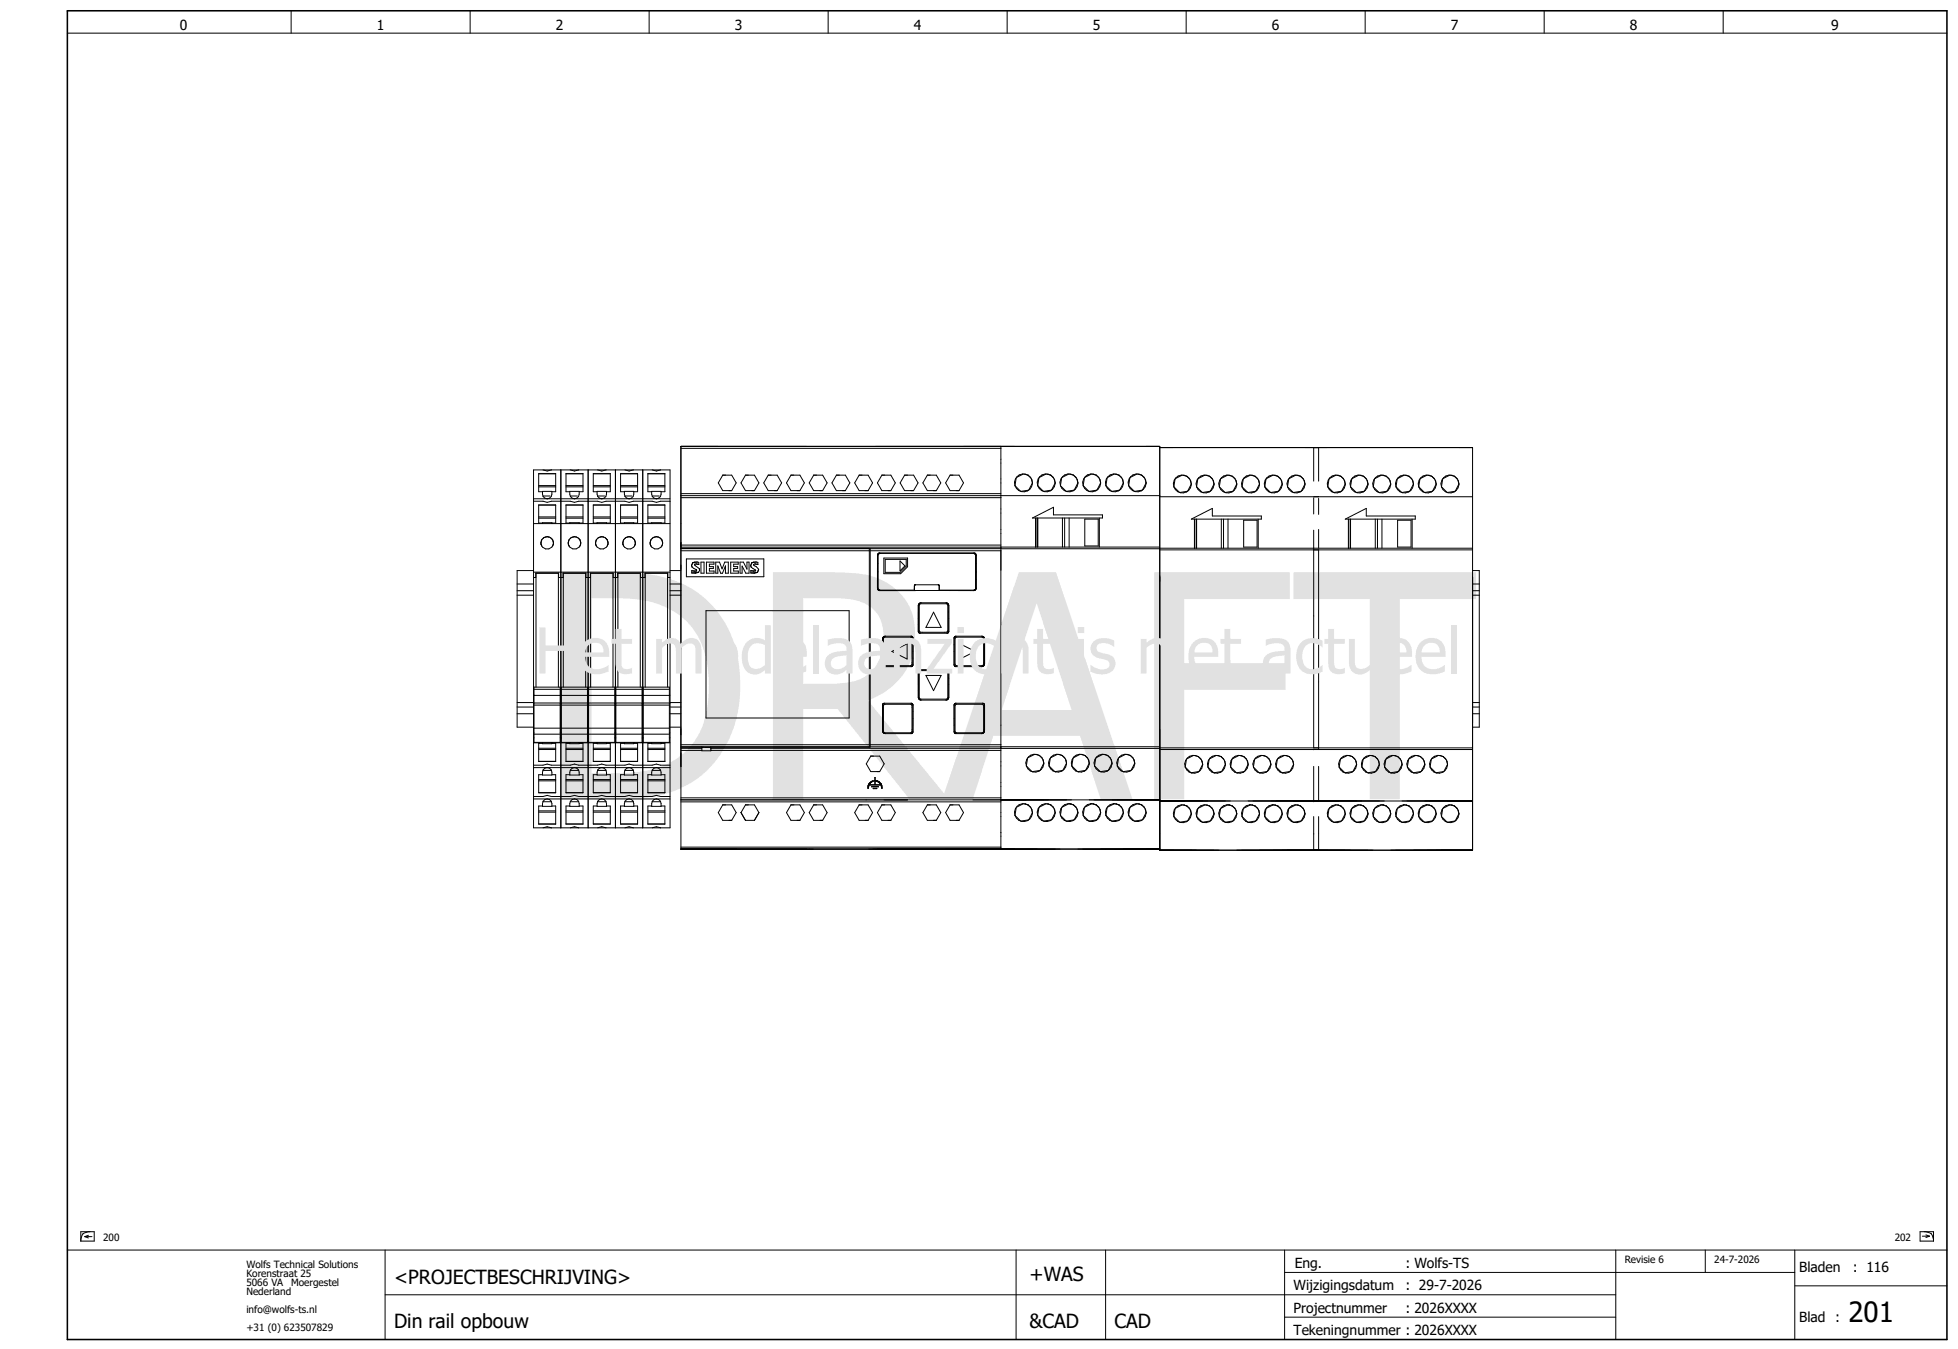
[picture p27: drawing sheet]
<svg xmlns="http://www.w3.org/2000/svg" width="438mm" height="302mm" viewBox="0 0 438 302" stroke-linecap="round" stroke-linejoin="round" font-family="sans-serif">
<defs><g id="words">
<text font-size="69.7" fill="#e1e1e1" x="120.3" y="178.6">DRAFT</text>
<text font-size="14.2" fill="#e1e1e1" x="119.5" y="150.6">Het modelaanzicht is niet actueel</text>
<text font-size="6.2" x="413.1" y="295.4">201</text>
<g font-size="4.3">
<text x="88.1" y="286.9">&lt;PROJECTBESCHRIJVING&gt;</text>
<text x="230.1" y="286.4">+WAS</text>
<text x="88.1" y="296.9">Din rail opbouw</text>
<text x="230.1" y="296.9">&amp;CAD</text>
<text x="249.1" y="296.9">CAD</text>
</g>
<g font-size="3.1">
<text x="40.2" y="6.8">0</text>
<text x="84.2" y="6.8">1</text>
<text x="124.2" y="6.8">2</text>
<text x="164.2" y="6.8">3</text>
<text x="204.2" y="6.8">4</text>
<text x="244.2" y="6.8">5</text>
<text x="284.2" y="6.8">6</text>
<text x="324.2" y="6.8">7</text>
<text x="364.2" y="6.8">8</text>
<text x="409.2" y="6.8">9</text>
<text x="289.3" y="283.4">Eng.</text>
<text x="314.1" y="283.4">: Wolfs-TS</text>
<text x="402.1" y="284.4">Bladen</text>
<text x="414.1" y="284.4">: 116</text>
<text x="289.1" y="288.4">Wijzigingsdatum</text>
<text x="289.1" y="293.4">Projectnummer</text>
<text x="314.1" y="288.4">: 29-7-2026</text>
<text x="314.1" y="293.4">: 2026XXXX</text>
<text x="289.1" y="298.4">Tekeningnummer : 2026XXXX</text>
<text x="402.1" y="295.4">Blad :</text>
</g>
<g font-size="2.2">
<text x="23.1" y="277.4">200</text>
<text x="423.4" y="277.4">202</text>
<text x="55.1" y="283.4">Wolfs Technical Solutions</text>
<text x="55.1" y="285.4">Korenstraat 25</text>
<text x="55.1" y="287.4">5066 VA</text>
<text x="65.1" y="287.4">Moergestel</text>
<text x="363.1" y="282.4">Revisie 6</text>
<text x="383.1" y="282.4">24-7-2026</text>
<text x="55.1" y="289.4">Nederland</text>
<text x="55.1" y="293.4">info@wolfs-ts.nl</text>
<text x="55.1" y="297.4">+31 (0) 623507829</text>
</g>
</g></defs>
<g fill="none" stroke="#000" stroke-width=".22">
<path d="M15.1 7.4h420M65.1 2.4v5M105.1 2.4v5M145.1 2.4v5M185.1 2.4v5M225.1 2.4v5M265.1 2.4v5M305.1 2.4v5M345.1 2.4v5M385.1 2.4v5M223.7 99.8v90M119.2 105h30.5v80h-30.5z"/>
<path d="M119.2 112h2.1l1 .3 .9-.3h4.2l1 .3 .9-.3h4.2l1 .3 .9-.3h4.2l1 .3 .9-.3h4.2l1 .3 .9-.3h2.1M119.2 111.5h30.5M119.2 117h30.5M120.4 105.9h3.8M120.4 108.5h3.8M120.4 108.8h3.8M120.4 112.9h3.8M120.4 115.5h3.8M120.4 115.8h3.8M121.2 109.9h-.8v-4h3.8v4h-.9M121.2 116.9h-.8v-4h3.8v4h-.9M121.2 109.8h2.1a1.16 1.16 0 0 1-1 1.7 1.16 1.16 0 0 1-1.1-1.7z"/>
<path d="M121.2 117v-.2h2.1v.2M121.3 105l1 .3 .9-.3M121.3 110.9h1.6M122.3 120l.7 .1M122.3 120h.4M122.3 120l-.7 .1M125.3 105v80M126.5 105.9h3.8M126.5 108.5h3.8M126.5 108.8h3.8M126.5 112.9h3.8M126.5 115.5h3.8"/>
<path d="M126.5 115.8h3.8M127.3 109.9h-.8v-4h3.8v4h-.9M127.3 116.9h-.8v-4h3.8v4h-.9M127.3 109.8h2.1a1.16 1.16 0 0 1-1 1.7 1.16 1.16 0 0 1-1.1-1.7zM127.3 117v-.2h2.1v.2M127.4 105l1 .3 .9-.3M127.4 110.9h1.6M128.4 120l.7 .1M128.4 120h.4M128.4 120l-.7 .1M131.4 105v80M132.6 105.9h3.8"/>
<path d="M132.6 108.5h3.8M132.6 108.8h3.8M132.6 112.9h3.8M132.6 115.5h3.8M132.6 115.8h3.8M133.4 109.9h-.8v-4h3.8v4h-.9M133.4 116.9h-.8v-4h3.8v4h-.9M133.4 109.8h2.1a1.16 1.16 0 0 1-1 1.7 1.16 1.16 0 0 1-1.1-1.7zM133.4 117v-.2h2.1v.2M133.5 105l1 .3 .9-.3M133.5 110.9h1.6M134.5 120l.7 .1"/>
<path d="M134.5 120h.4M134.5 120l-.7 .1M137.5 105v80M138.7 105.9h3.8M138.7 108.5h3.8M138.7 108.8h3.8M138.7 112.9h3.8M138.7 115.5h3.8M138.7 115.8h3.8M139.5 109.9h-.8v-4h3.8v4h-.9M139.5 116.9h-.8v-4h3.8v4h-.9M139.5 109.8h2.1a1.16 1.16 0 0 1-1 1.7 1.16 1.16 0 0 1-1.1-1.7z"/>
<path d="M139.5 117v-.2h2.1v.2M139.6 105l1 .3 .9-.3M139.6 110.9h1.6M140.6 120l.4 .1M140.6 120l-.7 .1M143.6 105v80M144.8 105.9h3.8M144.8 108.5h3.8M144.8 108.8h3.8M144.8 112.9h3.8M144.8 115.5h3.8M144.8 115.8h3.8"/>
<path d="M145.6 109.9h-.8v-4h3.8v4h-.9M145.6 116.9h-.8v-4h3.8v4h-.9M145.6 109.8h2.1a1.16 1.16 0 0 1-1 1.7 1.16 1.16 0 0 1-1.1-1.7zM145.6 117v-.2h2.1v.2M145.7 105l1 .3 .9-.3M145.7 110.9h1.6M146.7 120l.4 .1M146.7 120l-.7 .1M152.2 100.2h71.5M152.2 110.3h71.5M152.2 110.8h107M152.2 111.2h71.5"/>
<path d="M161.5 106.2h2l1 1.7-1 1.8h-2l-1-1.8zM166.6 106.2h2l1 1.7-1 1.8h-2l-1-1.8zM171.7 106.2h2l1 1.7-1 1.8h-2l-1-1.8zM176.7 106.2h2l1 1.7-1 1.8h-2l-1-1.8zM181.8 106.2h2l1 1.7-1 1.8h-2l-1-1.8zM186.9 106.2h2l1 1.7-1 1.8h-2l-1-1.8zM192 106.2h2l1 1.7-1 1.8h-2l-1-1.8zM197.1 106.2h2l1 1.7-1 1.8h-2l-1-1.8zM202.1 106.2h2l1 1.7-1 1.8h-2l-1-1.8zM207.2 106.2h2l1 1.7-1 1.8h-2l-1-1.8zM212.3 106.2h2l1 1.7-1 1.8h-2l-1-1.8zM227.1 106.8l-.3 1.8 1.2 1.2"/>
<path d="M228.7 106l-1.6 .7M228.8 106l.9 .2M229.7 106.2l.7 .7M229.7 106.2a2 2 0 0 0-2.9 1 2 2 0 0 0 1.6 2.7 2 2 0 0 0 2.3-2M229.7 106.2a2 2 0 0 1 1 1.7M229.8 109.6l-1.7 .2M230.5 107l.2 .9M230.7 115.8l4.7-2.4v1.7h11v.7zM230.7 107.9l-.8 1.6M231.4 115.8v6.5M231.5 115.8v6.5M231.9 115.8v6.5"/>
<path d="M232.2 106.8l-.3 1.8 1.2 1.2M233.7 106l-1.5 .7M233.9 106l.9 .2M234.8 106.2l.6 .7M234.8 106.2a2 2 0 0 0-2.9 1 2 2 0 0 0 1.5 2.7 2 2 0 0 0 2.4-2M234.8 106.2a2 2 0 0 1 1 1.7M234.9 109.6l-1.7 .2M235.5 107l.3 .9M235.8 107.9l-.8 1.6M237.2 106.8l-.2 1.8 1.2 1.2M237.4 115.8v6.5M237.9 115.8v6.5"/>
<path d="M238.8 106l-1.5 .7M238.9 115.8v6.5M239 106l.9 .2M239.9 106.2l.6 .7M239.9 106.2a2 2 0 0 0-2.9 1 2 2 0 0 0 1.5 2.7 2 2 0 0 0 2.4-2M239.9 106.2a2 2 0 0 1 1 1.7M240 109.6l-1.7 .2M240.6 107l.3 .9M240.9 107.9l-.8 1.6M242.3 106.8l-.3 1.8 1.3 1.2M242.4 116h3v6h-3zM243.9 106l-1.5 .7"/>
<path d="M244.1 106l.8 .2M244.9 106.2l.7 .7M244.9 106.2a2 2 0 0 0-2.8 1 2 2 0 0 0 1.5 2.7 2 2 0 0 0 2.3-2M244.9 106.2a2 2 0 0 1 1 1.7M245.1 109.6l-1.7 .2M245.7 115.8v6.5M245.7 107l.2 .9M245.9 107.9l-.8 1.6M247.4 106.8l-.3 1.8 1.3 1.2M249 106l-1.5 .7M249.1 106l.9 .2M250 106.2l.7 .7"/>
<path d="M250 106.2a2 2 0 0 0-2.9 1 2 2 0 0 0 1.6 2.7 2 2 0 0 0 2.3-2M250 106.2a2 2 0 0 1 1 1.7M250.2 109.6l-1.8 .2M250.8 107l.2 .9M251 107.9l-.8 1.6M252.5 106.8l-.3 1.8 1.2 1.2M254.1 106l-1.6 .7M254.2 106l.9 .2M255.1 106.2l.7 .7M255.1 106.2a2 2 0 0 0-2.9 1 2 2 0 0 0 1.6 2.7 2 2 0 0 0 2.3-2M255.1 106.2a2 2 0 0 1 1 1.7M255.2 109.6l-1.7 .2"/>
<path d="M255.9 107l.2 .9M256.1 107.9l-.8 1.6M259.2 100h69.9v90h-69.9v-90.2h-107v90h107M259.2 111h69.9M262.3 108.8l1.2 1.3M262.6 107.1l-.3 1.7M264.2 106.2l-1.6 .8M264.3 106.2l.9 .3M265.2 106.5l.7 .6M265.2 106.5a2 2 0 0 1 1 1.7M265.2 106.5a2 2 0 0 0-2.3 .1 2 2 0 0 0-.6 2.2M265.3 109.8l-1.7 .3"/>
<path d="M266 107.3l.2 .9M266.2 116l4.7-2.4v1.7h11v.7zM266.2 108.2a2 2 0 0 1-1.7 2 2 2 0 0 1-2.2-1.4M266.2 108.2l-.8 1.6M266.9 116v6.5M267 116v6.5M267.4 116v6.5M267.4 108.8l1.2 1.3M267.7 107.1l-.3 1.7M269.2 106.2l-1.5 .8M269.4 106.2l.9 .3M270.3 106.5l.6 .6"/>
<path d="M270.3 106.5a2 2 0 0 0-2.9 1 2 2 0 0 0 1.5 2.7 2 2 0 0 0 2.4-2M270.3 106.5a2 2 0 0 1 1 1.7M270.4 109.8l-1.7 .3M271 107.3l.3 .9M271.3 108.2l-.8 1.6M272.5 108.8l1.2 1.3M272.7 107.1l-.2 1.7M272.9 116v6.5M273.4 116v6.5M274.3 106.2l-1.5 .8M274.4 116v6.5M274.5 106.2l.9 .3"/>
<path d="M275.4 106.5l.6 .6M275.4 106.5a2 2 0 0 0-2.9 1 2 2 0 0 0 1.5 2.7 2 2 0 0 0 2.4-2M275.4 106.5a2 2 0 0 1 1 1.7M275.5 109.8l-1.7 .3M276.1 107.3l.3 .9M276.4 108.2l-.8 1.6M277.6 108.8l1.2 1.3M277.8 107.1l-.3 1.7M277.9 116.3h3v6h-3zM279.4 106.2l-1.5 .8M279.6 106.2l.8 .3M280.4 106.5l.7 .6"/>
<path d="M280.4 106.5a2 2 0 0 1 1 1.7M280.4 106.5a2 2 0 0 0-2.2 .1 2 2 0 0 0-.6 2.2M280.6 109.8l-1.7 .3M281.2 116v6.5M281.2 107.3l.2 .9M281.4 108.2a2 2 0 0 1-1.6 2 2 2 0 0 1-2.2-1.4M281.4 108.2l-.8 1.6M282.6 108.8l1.3 1.3M282.9 107.1l-.3 1.7M284.5 106.2l-1.5 .8M284.6 106.2l.9 .3M285.5 106.5l.7 .6"/>
<path d="M285.5 106.5a2 2 0 0 1 1 1.7M285.5 106.5a2 2 0 0 0-2.3 .1 2 2 0 0 0-.6 2.2M285.7 109.8l-1.8 .3M286.3 107.3l.2 .9M286.5 108.2a2 2 0 0 1-1.6 2 2 2 0 0 1-2.3-1.4M286.5 108.2l-.8 1.6M287.7 108.8l1.2 1.3M288 107.1l-.3 1.7M289.6 106.2l-1.6 .8M289.7 106.2l.9 .3M290.6 106.5l.7 .6M290.6 106.5a2 2 0 0 1 1 1.7"/>
<path d="M290.6 106.5a2 2 0 0 0-2.3 .1 2 2 0 0 0-.6 2.2M290.7 109.8l-1.7 .3M291.4 107.3l.2 .9M291.6 108.2a2 2 0 0 1-1.7 2 2 2 0 0 1-2.2-1.4M291.6 108.2l-.8 1.6M293.6 100v7.5M293.6 111.3v3.6M293.6 118.5v48.7M294.7 100v7.5M294.7 111h.1M294.7 111.4v3.6M294.7 118.3v4.2"/>
<path d="M296.7 108.8l1.2 1.3M297 107.1l-.3 1.7M298.6 106.2l-1.6 .8M298.7 106.2l.9 .3M299.6 106.5l.7 .6M299.6 106.5a2 2 0 0 1 1 1.7M299.6 106.5a2 2 0 0 0-2.3 .1 2 2 0 0 0-.6 2.2M299.7 109.8l-1.7 .3M300.4 107.3l.2 .9M300.6 116l4.7-2.4v1.7h11v.7zM300.6 108.2a2 2 0 0 1-1.7 2 2 2 0 0 1-2.2-1.4M300.6 108.2l-.8 1.6"/>
<path d="M301.3 116v6.5M301.4 116v6.5M301.8 116v6.5M301.8 108.8l1.2 1.3M302.1 107.1l-.3 1.7M303.6 106.2l-1.5 .8M303.8 106.2l.9 .3M304.7 106.5l.6 .6M304.7 106.5a2 2 0 0 1 1 1.7M304.7 106.5a2 2 0 0 0-2.3 .1 2 2 0 0 0-.6 2.2M304.8 109.8l-1.7 .3M305.4 107.3l.3 .9"/>
<path d="M305.7 108.2a2 2 0 0 1-1.7 2 2 2 0 0 1-2.2-1.4M305.7 108.2l-.8 1.6M306.9 108.8l1.2 1.3M307.1 107.1l-.2 1.7M307.3 116v6.5M307.8 116v6.5M308.7 106.2l-1.5 .8M308.8 116v6.5M308.9 106.2l.9 .3M309.8 106.5l.6 .6M309.8 106.5a2 2 0 0 1 1 1.7M309.8 106.5a2 2 0 0 0-2.3 .1 2 2 0 0 0-.6 2.2"/>
<path d="M309.9 109.8l-1.7 .3M310.5 107.3l.3 .9M310.8 108.2a2 2 0 0 1-1.7 2 2 2 0 0 1-2.2-1.4M310.8 108.2l-.8 1.6M312 108.8l1.2 1.3M312.2 107.1l-.3 1.7M312.3 116.3h3v6h-3zM313.8 106.2l-1.5 .8M314 106.2l.8 .3M314.8 106.5l.7 .6M314.8 106.5a2 2 0 0 1 1 1.7M314.8 106.5a2 2 0 0 0-2.2 .1 2 2 0 0 0-.6 2.2"/>
<path d="M315 109.8l-1.7 .3M315.6 116v6.5M315.6 107.3l.2 .9M315.8 108.2a2 2 0 0 1-1.6 2 2 2 0 0 1-2.2-1.4M315.8 108.2l-.8 1.6M317 108.8l1.3 1.3M317.3 107.1l-.3 1.7M318.9 106.2l-1.5 .8M319 106.2l.9 .3M319.9 106.5l.7 .6M319.9 106.5a2 2 0 0 1 1 1.7M319.9 106.5a2 2 0 0 0-2.3 .1 2 2 0 0 0-.6 2.2"/>
<path d="M320.1 109.8l-1.8 .3M320.7 107.3l.2 .9M320.9 108.2a2 2 0 0 1-1.6 2 2 2 0 0 1-2.3-1.4M320.9 108.2l-.8 1.6M322.1 108.8l1.2 1.3M322.4 107.1l-.3 1.7M324 106.2l-1.6 .8M324.1 106.2l.9 .3M325 106.5l.7 .6M325 106.5a2 2 0 0 1 1 1.7M325 106.5a2 2 0 0 0-2.3 .1 2 2 0 0 0-.6 2.2M325.1 109.8l-1.7 .3"/>
<path d="M325.8 107.3l.2 .9M326 108.2a2 2 0 0 1-1.7 2 2 2 0 0 1-2.2-1.4M326 108.2l-.8 1.6M115.6 130.5h3.6M115.6 132h3.6M115.6 133h3.6M119.2 127.5h-3.6v35h3.6M119.2 129.1h.5v-1h5.1v25.5M119.2 127.9h30.5M120.9 121.4v.3M120.9 121.7l.1 .3M121.1 120.7l-.2 .7"/>
<path d="M121.6 120.1l-.3 .3M121.6 120.1l-.5 .6M122.7 120h.1M123 120.1l.5 .6M123.5 120.7l.2 .7M123.7 121.4a1.4 1.4 0 0 1-1.1 1.3 1.4 1.4 0 0 1-1.6-.7M124.8 128.1h-5v25.5M124.8 129.1h1v-1h5.1v1h1M127 121.4v.3M127 121.7l.1 .3M127.2 120.7l-.2 .7M127.7 120.1l-.3 .3"/>
<path d="M127.7 120.1l-.5 .6M128.8 120h.1M129.1 120.1l.5 .6M129.6 120.7l.2 .7M129.8 121.4a1.4 1.4 0 0 1-1.1 1.3 1.4 1.4 0 0 1-1.6-.7M132 128.1h5v25.5M133.1 121.4v.3M133.1 121.7l.1 .3M133.3 120.7l-.2 .7M133.8 120.1l-.3 .3M133.8 120.1l-.5 .6M134.9 120h.1"/>
<path d="M135.2 120.1l.5 .6M135.7 120.7l.2 .7M135.9 121.4a1.4 1.4 0 0 1-1.1 1.3 1.4 1.4 0 0 1-1.6-.7M139.2 121.4v.3M139.2 121.7l.1 .3M139.4 120.7l-.2 .7M139.9 120.1l-.3 .3M139.9 120.1l-.5 .6M141 120h.1M141 120.1h.3M141.3 120.1l.5 .6M141.8 120.7l.2 .7"/>
<path d="M142 121.4a1.4 1.4 0 0 1-1.1 1.3 1.4 1.4 0 0 1-1.6-.7M145.3 121.4v.3M145.3 121.7l.1 .3M145.5 120.7l-.2 .7M146 120.1l-.3 .3M146 120.1l-.5 .6M147.1 120h.1M147.1 120.1h.3M147.4 120.1l.5 .6M147.9 120.7l.2 .7M148.1 121.4a1.4 1.4 0 0 1-1.1 1.3 1.4 1.4 0 0 1-1.6-.7M149.7 127.5h2.5"/>
<path d="M149.7 130.5h2.5M149.7 132h2.5M149.7 133h2.5M149.7 129.1h-.5v-1h-5.1v1h-1v-1h-5.1v1h-1v-1h-5.1l.1 25.5M152.2 122.6h42.1M152.2 122.6h42.3v44.4h-35.6M152.2 123.1h42.1M152.2 121.8h71.5M153.4 124.9h17.3v4h-17.3zM154.5 126.4l.2 .4M154.6 127.6h1M154.6 127.6v.5"/>
<path d="M154.7 126.8l.9 .5 .1 .2M154.8 125.8l-.3 .6M155.2 126.3l1.1 .8M155.2 126.2v.1M155.3 126.1l-.1 .1M155.5 126.1l.6 .1M155.5 127.3l.2 .2M155.6 127.6h.1M155.7 127.5l-.1 .1M155.8 125.6l-1 .2M155.8 125.6l.3 .1v.5M156.1 127.9l-.7 .3-.8-.1"/>
<path d="M156.1 127.9l-1.5 .2M156.1 126.2l-.5-.2-.4 .3M156.3 127.1v.4M156.3 127.5l-.2 .4M156.6 125.6h.7v2.5h-.7zM157.8 136.5h31.9v24h-31.9zM157.9 125.6h1.6v.5h-1v.5h.9v.5h-.9v.5h1.1v.5h-1.7zM159.9 125.6h.9l.6 1.6 .6-1.6h.7v2.5h-.6v-1.6l-.7 1.6h-.4l-.6-1.6v1.6h-.5zM163.3 125.6h1.7v.5h-1.1v.5h.9v.5h-.9v.5h1.1v.5h-1.7zM165.4 125.6h.7l.8 1.6v-1.6h.5v2.5h-.8l-.8-1.6v1.6h-.4zM167.7 126.4l.2 .4M167.8 127.6l.6 .1 .4-.1"/>
<path d="M167.8 127.6h1M167.8 127.6v.5M167.9 126.8l1 .6-.1 .2M168 125.8l-.3 .6M168.4 126.2v.2l.6 .3 .5 .5M168.4 126.2h.1M168.6 126.1l.8 .1M168.8 127.4v.1M169 125.6l.4 .1v.5M169 125.6l-1 .2M169.3 127.9l-.7 .3-.8-.1M169.3 127.9l-1.5 .2"/>
<path d="M169.4 126.2l-.7-.2-.3 .2M169.5 127.2l-.2 .7M194.3 122.6v44.4M194.5 122.6h29.2M194.5 123.1h29.2M196.1 131.5v.2M196.1 124.1v7.4M196.1 131.7l.1 .1M196.1 131.7l.1 .2M196.2 127.8v3.6M196.2 131.4l.1 .3M196.2 131.8h.1"/>
<path d="M196.2 123.8l-.1 .3M196.2 131.8l.4 .2M196.2 124v7.4M196.3 131.7v.1M196.3 131.9l.3 .1M196.3 123.9l-.1 .1M196.3 123.9h.1M196.3 131.8h.1M196.4 131.8l.1 .1M196.4 123.8h-.1M196.4 123.8l-.1 .1M196.4 123.6l-.3 .5"/>
<path d="M196.4 123.6l-.2 .2M196.6 132h21M197.5 124.7h5.3v2l-1.5 1.5h-3.8zM197.8 125h4.7v1.6l-1.4 1.3h-3.3zM201.1 125.4l1.1 1.1-1.1 1.1zM204.3 130.9v1h-7.8M204.4 130.8l-.1 .1M204.4 130.8h.1M204.6 132h.1M205.2 135.3l.1 6.1M205.3 135l-.1 .3M205.4 134.9l-.2 .4"/>
<path d="M205.4 134.9h.1M205.5 134.8l-.1 .1M205.5 135l5.9-.1 .3 .2 .1 5.9-.1 .2-5.9 .1-.3-.1-.1-5.9zM205.8 134.7h5.6M205.8 134.7l-.4 .2M205.8 134.7l-.2 .1M208.6 136.8l1.7 3.4h-3.4zM209.7 130.7l.1 .1M209.7 130.7h.1M209.7 130.7l-5.3 .1M209.8 130.8l.1 .1M209.9 130.9v1l7.9-.1"/>
<path d="M209.9 130.9v.3M211.4 134.7l.5 .3 .1 .3v5.8M211.4 134.7l.4 .2M211.8 134.9l.1 .1M217.6 123.6l.3 .1M217.6 123.6h-21.2M217.7 123.7l.1 .1M217.7 123.7h.1M217.7 123.7l-21.3 .1M217.8 132h-.2M217.8 123.8h.1M217.9 123.8l.1 .1"/>
<path d="M217.9 123.7l.1 .1M217.9 131.7l-.1 .1M217.9 131.7h.1M217.9 131.9l-.3 .1M217.9 131.9h.1M218 123.9v7.7M218 131.8l-.1 .1M218 131.6v.1M218 131.6h.1M218 131.6l-.1 .1M218 123.8l.1 .3M218.1 131.8l-.2 .1"/>
<path d="M218.1 124.1v7.4M218.1 127.8v3.7M218.1 131.5v.3M218.1 131.5l-.1 .3M223.7 122.7h35.5M259.2 122.3h-107M259.2 122.5h69.9M259.2 122.9h69.9M294.7 122.9v44.6M329.1 127.5h1.5v35h-1.5M329.1 130.5h1.5M329.1 132h1.5"/>
<path d="M329.1 133h1.5M115.6 157h3.6M115.6 158h3.6M115.6 159.5h3.6M119.2 155.4h.1M119.2 157.3h.1M119.3 153.6h5.9v12.3h-5.9zM119.3 154.1h5.9M119.3 155.4h5.9M119.3 157.1h5.9M119.3 157.6h5.9M125.2 155.4h.2"/>
<path d="M125.2 157.3h.2M125.4 153.6h5.9v12.3h-5.9zM125.4 154.1h5.9M125.4 155.4h5.9M125.4 157.1h5.9M125.4 157.6h5.9M125.9 153.6v-25.5h5v25.5M131.3 155.4h.2M131.3 157.3h.2M131.5 153.6h5.9v12.3h-5.9zM131.5 154.1h5.9M131.5 155.4h5.9"/>
<path d="M131.5 157.1h5.9M131.5 157.6h5.9M137.4 155.4h.2M137.4 157.3h.2M137.6 153.6h5.9v12.3h-5.9zM137.6 154.1h5.9M137.6 155.4h5.9M137.6 157.1h5.9M137.6 157.6h5.9M138.1 153.6v-25.5h5v25.5M143.5 155.4h.2M143.5 157.3h.2"/>
<path d="M143.7 153.6h5.9v12.3h-5.9zM143.7 154.1h5.9M143.7 155.4h5.9M143.7 157.1h5.9M143.7 157.6h5.9M144.2 153.6v-25.5h5v25.5M149.6 155.4h.1M149.6 157.3h.1M149.7 157h2.5M149.7 158h2.5M149.7 159.5h2.5M197.2 142.8v5.6"/>
<path d="M197.2 148.4l.1 .4 .5 .2M197.2 148.4l.1 .2M197.2 157.6v5.8M197.3 157.4l-.1 .2M197.3 148.7l.1 .1M197.3 142.4l-.1 .4M197.4 157.3l-.1 .1M197.4 157.3h.1M197.4 142.3l-.2 .5M197.4 157.2l-.1 .2M197.4 142.3h.1M197.4 148.9l.4 .1"/>
<path d="M197.5 142.3l-.1 .1M197.5 142.5l5.9-.1 .3 .1 .1 5.9-.1 .3-5.9 .1-.3-.1-.1-5.9zM197.5 157.5l5.9-.1 .3 .1 .1 5.9-.1 .3-5.9 .1-.3-.1-.1-5.9zM199.3 145.6l3.4-1.7v3.4zM203.6 142.2h-5.8l-.4 .1M203.6 157.2l-6.2 .1M203.6 142.2l.3 .1M203.6 157.2l.3 .1M203.6 142.2l.2 .1M203.6 157.2l.2 .1M203.9 148.9l-6.1 .1M203.9 148.9h.1"/>
<path d="M203.9 157.3l.1 .2M203.9 142.3v.1M203.9 148.9h-.1M203.9 157.3h.1M203.9 142.4l.1 6.2M204 157.4v.2M204 157.5v.1M204 157.6v6M204 148.6l-.1 .3M204 148.6l-.1 .2M205.2 150.1v5.8l.1 .4M205.3 141.3l.3 .2"/>
<path d="M205.3 156.2l.1 .1M205.3 141.4h.1M205.3 141.4l.1 .1M205.3 156.3h.1M205.3 156.3l.5 .2M205.3 149.8l-.1 .3M205.4 149.8h-.1M205.4 141.5h.1M205.4 149.7l-.2 .4M205.4 141.5h.2M205.4 156.3l.4 .2M205.5 150l5.9-.1 .3 .1 .1 5.9-.1 .3-5.9 .1-.3-.2-.1-5.9z"/>
<path d="M205.8 156.5h5.6M206.9 151h3.4l-1.7 3.4zM211.6 149.7h.2M211.6 149.7l.2 .1M211.6 149.7l-6.2 .1M211.6 156.4l-.2 .1M211.8 156.4l-.4 .1M211.8 156.3v.1M211.8 149.7l.1 .1M211.8 156.3l-.1 .1M211.9 141.4l-6.3 .1M211.9 141.4h.1"/>
<path d="M211.9 149.8v.1M211.9 149.8h.1M211.9 149.8l.1 .3M212 149.9v.2M212 155.9l-.2 .4M212 155.9l-.1 .3M212 150.1v5.8M212 141.1l-.1 .3M212 141.1l-.2 .4M213.2 142.6v6M213.2 148.6l.1 .3M213.2 148.6v.2"/>
<path d="M213.2 157.6v6M213.3 148.8v.1M213.3 157.4l-.1 .2M213.3 148.9h.1M213.3 142.4l-.1 .2M213.3 148.9l.3 .1M213.3 142.3l-.1 .3M213.4 157.3l-.1 .1M213.4 142.3h-.1M213.4 157.3h.1M213.4 148.9l.2 .1M213.4 157.2l-.1 .2"/>
<path d="M213.5 142.5l5.9-.1 .3 .1 .1 5.9-.1 .3-5.9 .1-.3-.1-.1-5.9zM213.5 157.5l5.9-.1 .3 .1 .1 5.9-.1 .3-5.9 .1-.3-.1-.1-5.9zM213.6 149h5.8M214.5 143.9l3.4 1.7-3.4 1.7zM219.4 142.2l.5 .2 .1 .4M219.4 142.2l.4 .1M219.4 142.2l-6 .1M219.6 157.2h.2M219.6 157.2l.2 .1M219.6 157.2l-6.2 .1M219.6 149h-.2M219.8 148.9l-.4 .1"/>
<path d="M219.8 148.9h.1M219.8 157.2l.1 .1M219.8 142.4l.1 .1M219.8 148.8l-.1 .1M219.9 157.3l.1 .2M220 142.6v.2M220 157.4v.2M220 157.5v.1M220 157.6v5.8M220 142.8v5.6M220 148.4l-.2 .5M220 148.4l-.1 .4"/>
<path d="M329.1 157h1.5M329.1 158h1.5M329.1 159.5h1.5M119.2 163.8h.1M119.2 164.9h.1M119.2 171h2.1l1-.2 .9 .2h4.2l1-.2 .9 .2h4.2l1-.2 .9 .2h4.2l1-.2 .9 .2h4.2l1-.2 .9 .2h2.1M119.2 178h2.1l1-.2 .9 .2h4.2l1-.2 .9 .2h4.2l1-.2 .9 .2h4.2l1-.2 .9 .2h4.2l1-.2 .9 .2h2.1M119.2 171.6h30.5M119.2 178.6h30.5M119.2 166h30.5M119.3 162.8h5.9M119.3 164.1h5.9"/>
<path d="M120.4 167.2h3.8M120.4 167.5h3.8M120.4 170.2h3.8M120.4 174.2h3.8M120.4 174.5h3.8M121.2 166.2h-.8v4h3.8v-4h-.9M121.2 173.2h-.8v4h3.8v-4h-.9M121.2 166v.2h2.1v-.2M121.3 172.2h1.9M121.3 179.2h1.9M121.4 172.1a1.14 1.14 0 0 1 1.5-.3 1.14 1.14 0 0 1 .4 1.4h-2.1zM121.4 179.1a1.14 1.14 0 0 1 1.5-.3 1.14 1.14 0 0 1 .4 1.4h-2.1z"/>
<path d="M125.2 163.8h.2M125.2 164.9h.2M125.4 162.8h5.9M125.4 164.1h5.9M126.5 167.2h3.8M126.5 167.5h3.8M126.5 170.2h3.8M126.5 174.2h3.8M126.5 174.5h3.8M127.3 166.2h-.8v4h3.8v-4h-.9M127.3 173.2h-.8v4h3.8v-4h-.9M127.3 166v.2h2.1v-.2"/>
<path d="M127.4 172.2h1.9M127.4 179.2h1.9M127.5 172.1a1.14 1.14 0 0 1 1.5-.3 1.14 1.14 0 0 1 .4 1.4h-2.1zM127.5 179.1a1.14 1.14 0 0 1 1.5-.3 1.14 1.14 0 0 1 .4 1.4h-2.1zM131.3 163.8h.2M131.3 164.9h.2M131.5 162.8h5.9M131.5 164.1h5.9M132.6 167.2h3.8M132.6 167.5h3.8M132.6 170.2h3.8M132.6 174.2h3.8"/>
<path d="M132.6 174.5h3.8M133.4 166.2h-.8v4h3.8v-4h-.9M133.4 173.2h-.8v4h3.8v-4h-.9M133.4 166v.2h2.1v-.2M133.5 172.2h1.9M133.5 179.2h1.9M133.6 172.1a1.14 1.14 0 0 1 1.5-.3 1.14 1.14 0 0 1 .4 1.4h-2.1zM133.6 179.1a1.14 1.14 0 0 1 1.5-.3 1.14 1.14 0 0 1 .4 1.4h-2.1zM137.4 163.8h.2M137.4 164.9h.2M137.6 162.8h5.9M137.6 164.1h5.9"/>
<path d="M138.7 167.2h3.8M138.7 167.5h3.8M138.7 170.2h3.8M138.7 174.2h3.8M138.7 174.5h3.8M139.5 166.2h-.8v4h3.8v-4h-.9M139.5 173.2h-.8v4h3.8v-4h-.9M139.5 166v.2h2.1v-.2M139.6 172.2h1.9M139.6 179.2h1.9M139.7 172.1a1.14 1.14 0 0 1 1.5-.3 1.14 1.14 0 0 1 .4 1.4h-2.1zM139.7 179.1a1.14 1.14 0 0 1 1.5-.3 1.14 1.14 0 0 1 .4 1.4h-2.1z"/>
<path d="M143.5 163.8h.2M143.5 164.9h.2M143.7 162.8h5.9M143.7 164.1h5.9M144.8 167.2h3.8M144.8 167.5h3.8M144.8 170.2h3.8M144.8 174.2h3.8M144.8 174.5h3.8M145.6 166.2h-.8v4h3.8v-4h-.9M145.6 173.2h-.8v4h3.8v-4h-.9M145.6 166v.2h2.1v-.2"/>
<path d="M145.7 172.2h1.9M145.7 179.2h1.9M145.8 172.1a1.14 1.14 0 0 1 1.5-.3 1.14 1.14 0 0 1 .4 1.4h-2.1zM145.8 179.1a1.14 1.14 0 0 1 1.5-.3 1.14 1.14 0 0 1 .4 1.4h-2.1zM149.6 163.8h.1M149.6 164.9h.1M149.7 162.5h2.5M152.2 179.2h71.5M152.2 167.3h4.6M152.2 178.8h107M152.2 166.5h42.1M152.2 166.9h42.1"/>
<path d="M152.2 167.7h4.6M152.2 167h4.6M152.2 178.3h71.5M156.8 167v.8h2.1v-.8M156.8 167h2.1M156.9 167h1.9M158.9 167.3h64.8M158.9 167.7h64.8M161.5 179.9h2l1 1.7-1 1.8h-2l-1-1.8zM176.7 179.9h2l1 1.7-1 1.8h-2l-1-1.8zM181.8 179.9h2l1 1.7-1 1.8h-2l-1-1.8zM192 179.9h2l1 1.7-1 1.8h-2l-1-1.8z"/>
<path d="M193.9 176.2h.1M194 175.7l-.1 .5M194 175.6l-.1 .6M194.1 175.8l-.1 .4M194.1 175.5v.3M194.1 175.3l-.1 .3M194.2 175.2l-.1 .1M194.2 175.4l-.1 .4M194.2 175.3l-.1 .2M194.2 175.4l-.2 .8M194.4 174.9l-.1 .1zM194.5 166.5h29.2"/>
<path d="M194.5 175.1l-.4 .4M194.5 175l-.3 .3M194.5 174.8h.1M194.6 169h2l1 1.7-1 1.8h-2l-1-1.8zM194.7 174.8l-.5 .5M194.8 175.8l1.5 .1zM194.8 174.6l-.6 .5-.2 .5M194.9 174.6h-.1M195 174.6h-.1M195 174.7l-.5 .3M195.1 176.2l.8 .1zM195.6 174.6v.8l1 .1h-2.2l1.1-.1v-.8l-1 .4"/>
<path d="M195.6 174.6l.6 .1M195.6 174.5l.5 .1M195.6 174.5l-.1-.7v.7l-.7 .1M195.6 174.5h.4M196 174.5l.1 .1M196 174.5v.1M196.1 174.6l.8 .7 .2 .9M196.1 174.7l.7 .5M196.1 174.6h.2M196.2 174.7l.6 .5M196.3 174.6l.2 .2M196.3 174.6v.1"/>
<path d="M196.5 174.8h.1M196.6 175.1l.4 .6M196.7 175l.1 .1M196.8 175.2l.2 .5M196.8 175.1l.1 .1zM196.9 175.5l.1 .7M197 175.7v.5M197 176.2h.1M197.1 175.6v.1M197.1 176v.2M197.1 179.9h2l1 1.7-1 1.8h-2l-1-1.8zM197.2 161.9v1.5"/>
<path d="M197.2 163.4l.1 .4M197.2 163.4l.1 .2M197.3 163.7l.2 .2M197.3 163.8h.1M197.3 163.8l.2 .1M197.5 163.9l.3 .1M203.7 164h-5.9M203.8 163.9l-.1 .1M203.9 163.9h-.1M203.9 163.8l-.2 .2M204 163.6l-.1 .3M204 163.6l-.1 .2"/>
<path d="M207.2 179.9h2l1 1.7-1 1.8h-2l-1-1.8zM212.3 179.9h2l1 1.7-1 1.8h-2l-1-1.8zM213.2 160.6v1.5M213.2 163.6l.1 .2M213.3 163.8l.1 .1M213.3 163.8h.1M213.4 163.9l.2 .1M213.6 164h5.8M219.6 163.9l-.2 .1M219.8 163.8l-.2 .1M219.8 163.8h.1M220 163.4l-.2 .4"/>
<path d="M220 163.4l-.1 .3M223.7 167.3h35.5M228.7 179.7l-1.6 .7M228.8 179.7l.9 .2M229.1 179.7h.1M229.1 179.7l.6 .2M229.1 179.7a2 2 0 0 0-2.3 2.6M229.3 171.2l1.3 1.3M229.6 169.5l-.3 1.7M229.7 179.9l.7 .7M229.7 179.9a2 2 0 0 1 1 1.7M231.2 168.6l-1.5 .8"/>
<path d="M231.4 168.6l.8 .3M231.7 168.6h.1M231.7 168.6l.5 .3M231.7 168.6a2 2 0 0 0-2.3 2.6M232.2 168.9l.7 .6M232.2 168.9a2 2 0 0 1 1 1.7M232.4 172.2l-1.7 .3M233 169.7l.2 .9M233.2 170.6a2 2 0 0 1-1.6 2 2 2 0 0 1-2.2-1.4M233.2 170.6l-.8 1.6M233.7 179.7l-1.5 .7M233.9 179.7l.9 .2"/>
<path d="M234.2 179.7h.1M234.2 179.7l.6 .2M234.2 179.7a2 2 0 0 0-2.3 2.6M234.4 171.2l1.3 1.3M234.7 169.5l-.3 1.7M234.8 179.9l.6 .7M234.8 179.9a2 2 0 0 1 1 1.7M236.3 168.6l-1.5 .8M236.4 168.6l.9 .3M236.8 168.6a2 2 0 0 0-2.5 1.7 2 2 0 0 0 1.9 2.3 2 2 0 0 0 2.1-2M236.8 168.6h.1M236.8 168.6l.5 .3"/>
<path d="M237.3 168.9l.7 .6M237.3 168.9a2 2 0 0 1 1 1.7M237.5 172.2l-1.8 .3M238.1 169.7l.2 .9M238.3 170.6l-.8 1.6M238.8 179.7l-1.5 .7M238.9 179.6l.4 .1M239 179.7l.9 .2M239.3 179.7h.1M239.3 179.7l.6 .2M239.3 179.7a2 2 0 0 0-2.3 2.6M239.5 171.2l1.2 1.3"/>
<path d="M239.8 169.5l-.3 1.7M239.9 179.9l.6 .7M239.9 179.9a2 2 0 0 1 1 1.7M241.4 168.6l-1.6 .8M241.5 168.6l.9 .3M241.8 168.6h.1M241.8 168.6l.6 .3M241.8 168.6a2 2 0 0 0-2.3 2.6M242.4 168.9l.7 .6M242.4 168.9a2 2 0 0 1 1 1.7M242.5 172.2l-1.7 .3M243.2 169.7l.2 .9"/>
<path d="M243.4 170.6a2 2 0 0 1-1.7 2 2 2 0 0 1-2.2-1.4M243.4 170.6l-.8 1.6M243.7 179.6l.7 .1M243.7 179.6a2 2 0 0 0-1.6 2.7M243.9 179.7l-1.5 .7M243.9 179.6h-.2M244.1 179.7l.8 .2M244.4 179.7h.1M244.4 179.7l.5 .2M244.6 171.2l1.2 1.3M244.9 169.5l-.3 1.7M244.9 179.9l.7 .7"/>
<path d="M244.9 179.9a2 2 0 0 1 1 1.7M246.4 168.6l-1.5 .8M246.6 168.6l.9 .3M246.9 168.6h.1M246.9 168.6l.6 .3M246.9 168.6a2 2 0 0 0-2.3 2.6M247.5 168.9l.6 .6M247.5 168.9a2 2 0 0 1 1 1.7M247.6 172.2l-1.7 .3M248.2 169.7l.3 .9M248.5 170.6a2 2 0 0 1-1.7 2 2 2 0 0 1-2.2-1.4M248.5 170.6l-.8 1.6"/>
<path d="M248.8 179.6l.7 .1M248.8 179.6a2 2 0 0 0-1.7 2.7M249 179.7l-1.5 .7M249 179.6h-.2M249.1 179.7l.9 .2M249.5 179.7h.1M249.5 179.7l.5 .2M249.7 171.2l1.2 1.3M249.9 169.5l-.2 1.7M250 179.9l.7 .7M250 179.9a2 2 0 0 1 1 1.7M251.5 168.6l-1.5 .8"/>
<path d="M251.7 168.6l.9 .3M252 168.6h.1M252 168.6l.6 .3M252 168.6a2 2 0 0 0-2.3 2.6M252.6 168.9l.6 .6M252.6 168.9a2 2 0 0 1 1 1.7M252.7 172.2l-1.7 .3M253.3 169.7l.3 .9M253.6 170.6a2 2 0 0 1-1.7 2 2 2 0 0 1-2.2-1.4M253.6 170.6l-.8 1.6M254.1 179.7l-1.6 .7M254.2 179.7l.9 .2"/>
<path d="M254.5 179.7h.1M254.5 179.7l.6 .2M254.5 179.7a2 2 0 0 0-2.3 2.6M255.1 179.9l.7 .7M255.1 179.9a2 2 0 0 1 1 1.7M259.2 167.5h69.9M259.2 166.9h-64.7M259.2 179h69.9M259.2 167.2h69.9M264.2 179.9l-1.6 .8M264.3 179.9l.9 .3M264.6 179.9a2 2 0 0 0-2.4 1.7 2 2 0 0 0 1.9 2.3 2 2 0 0 0 2.1-2"/>
<path d="M264.6 179.9h.1M264.6 179.9l.6 .3M265.1 169.7l-.2 1.8 1.2 1.2M266.7 168.9l-1.5 .7M266.9 168.9l.8 .2M267.2 168.9a2 2 0 0 0-2.4 1.6 2 2 0 0 0 1.8 2.3 2 2 0 0 0 2.1-2M267.2 168.9h.1M267.2 168.9l.5 .2M267.7 169.1l.7 .7M267.7 169.1a2 2 0 0 1 1 1.7M267.9 172.5l-1.7 .2M268.5 169.9l.2 .9"/>
<path d="M268.7 170.8l-.8 1.6M269.2 179.9l-1.5 .8M269.4 179.9l.9 .3M269.7 179.9a2 2 0 0 0-2.4 1.7 2 2 0 0 0 1.8 2.3 2 2 0 0 0 2.2-2M269.7 179.9h.1M269.7 179.9l.6 .3M270.2 169.7l-.3 1.8 1.3 1.2M271.8 168.9l-1.5 .7M271.9 168.9l.9 .2M272.3 168.9a2 2 0 0 0-2.5 1.6 2 2 0 0 0 1.9 2.3 2 2 0 0 0 2.1-2M272.3 168.9h.1M272.3 168.9l.5 .2"/>
<path d="M272.8 169.1l.7 .7M272.8 169.1a2 2 0 0 1 1 1.7M273 172.5l-1.8 .2M273.6 169.9l.2 .9M273.8 170.8l-.8 1.6M274.3 179.9l-1.5 .8M274.4 179.9h.4M274.5 179.9l.9 .3M274.8 179.9a2 2 0 0 0-2.4 1.7 2 2 0 0 0 1.8 2.3 2 2 0 0 0 2.2-2M274.8 179.9h.1M274.8 179.9l.6 .3M275.3 169.7l-.3 1.8 1.2 1.2"/>
<path d="M276.9 168.9l-1.6 .7M277 168.9l.9 .2M277.3 168.9a2 2 0 0 0-2.4 1.6 2 2 0 0 0 1.9 2.3 2 2 0 0 0 2.1-2M277.3 168.9h.1M277.3 168.9l.6 .2M277.9 169.1l.7 .7M277.9 169.1a2 2 0 0 1 1 1.7M278 172.5l-1.7 .2M278.7 169.9l.2 .9M278.9 170.8l-.8 1.6M279.2 179.9a2 2 0 0 0-1.8 2.1 2 2 0 0 0 2.1 1.9 2 2 0 0 0 1.9-2M279.2 179.9h.7"/>
<path d="M279.4 179.9l-1.5 .8M279.4 179.9h-.2M279.6 179.9l.8 .3M279.9 179.9h.1M279.9 179.9l.5 .3M280.4 169.7l-.3 1.8 1.2 1.2M281.9 168.9l-1.5 .7M282.1 168.9l.9 .2M282.4 168.9a2 2 0 0 0-2.4 1.6 2 2 0 0 0 1.8 2.3 2 2 0 0 0 2.2-2M282.4 168.9h.1M282.4 168.9l.6 .2M283 169.1l.6 .7"/>
<path d="M283 169.1a2 2 0 0 1 1 1.7M283.1 172.5l-1.7 .2M283.7 169.9l.3 .9M284 170.8l-.8 1.6M284.3 179.9a2 2 0 0 0-1.8 2.1 2 2 0 0 0 2.1 1.9 2 2 0 0 0 1.9-2M284.3 179.9h.7M284.5 179.9l-1.5 .8M284.5 179.9h-.2M284.6 179.9l.9 .3M285 179.9h.1M285 179.9l.5 .3M285.4 169.7l-.2 1.8 1.2 1.2"/>
<path d="M287 168.9l-1.5 .7M287.2 168.9l.9 .2M287.5 168.9a2 2 0 0 0-2.4 1.6 2 2 0 0 0 1.8 2.3 2 2 0 0 0 2.2-2M287.5 168.9h.1M287.5 168.9l.6 .2M288.1 169.1l.6 .7M288.1 169.1a2 2 0 0 1 1 1.7M288.2 172.5l-1.7 .2M288.8 169.9l.3 .9M289.1 170.8l-.8 1.6M289.6 179.9l-1.6 .8M289.7 179.9l.9 .3"/>
<path d="M290 179.9a2 2 0 0 0-2.4 1.7 2 2 0 0 0 1.9 2.3 2 2 0 0 0 2.1-2M290 179.9h.1M290 179.9l.6 .3M293.6 167.5v.1M293.6 171.3v7.9M294.7 171.3v7.7M298.6 179.9l-1.6 .8M298.7 179.9l.9 .3M299 179.9a2 2 0 0 0-2.4 1.7 2 2 0 0 0 1.9 2.3 2 2 0 0 0 2.1-2M299 179.9h.1M299 179.9l.6 .3M299.5 169.7l-.3 1.8 1.3 1.2"/>
<path d="M301.1 168.9l-1.5 .7M301.3 168.9l.8 .2M301.6 168.9a2 2 0 0 0-2.4 1.6 2 2 0 0 0 1.8 2.3 2 2 0 0 0 2.1-2M301.6 168.9h.1M301.6 168.9l.5 .2M302.1 169.1l.7 .7M302.1 169.1a2 2 0 0 1 1 1.7M302.3 172.5l-1.7 .2M302.9 169.9l.2 .9M303.1 170.8l-.8 1.6M303.6 179.9l-1.5 .8M303.8 179.9l.9 .3"/>
<path d="M304.1 179.9a2 2 0 0 0-2.4 1.7 2 2 0 0 0 1.8 2.3 2 2 0 0 0 2.2-2M304.1 179.9h.1M304.1 179.9l.6 .3M304.6 169.7l-.3 1.8 1.3 1.2M306.2 168.9l-1.5 .7M306.3 168.9l.9 .2M306.7 168.9a2 2 0 0 0-2.5 1.6 2 2 0 0 0 1.9 2.3 2 2 0 0 0 2.1-2M306.7 168.9h.1M306.7 168.9l.5 .2M307.2 169.1l.7 .7M307.2 169.1a2 2 0 0 1 1 1.7M307.4 172.5l-1.8 .2"/>
<path d="M308 169.9l.2 .9M308.2 170.8l-.8 1.6M308.7 179.9l-1.5 .8M308.8 179.9h.4M308.9 179.9l.9 .3M309.2 179.9a2 2 0 0 0-2.4 1.7 2 2 0 0 0 1.8 2.3 2 2 0 0 0 2.2-2M309.2 179.9h.1M309.2 179.9l.6 .3M309.7 169.7l-.3 1.8 1.2 1.2M311.3 168.9l-1.6 .7M311.4 168.9l.9 .2M311.7 168.9a2 2 0 0 0-2.4 1.6 2 2 0 0 0 1.9 2.3 2 2 0 0 0 2.1-2"/>
<path d="M311.7 168.9h.1M311.7 168.9l.6 .2M312.3 169.1l.7 .7M312.3 169.1a2 2 0 0 1 1 1.7M312.4 172.5l-1.7 .2M313.1 169.9l.2 .9M313.3 170.8l-.8 1.6M313.6 179.9a2 2 0 0 0-1.8 2.1 2 2 0 0 0 2.1 1.9 2 2 0 0 0 1.9-2M313.6 179.9h.7M313.8 179.9l-1.5 .8M313.8 179.9h-.2M314 179.9l.8 .3"/>
<path d="M314.3 179.9h.1M314.3 179.9l.5 .3M314.5 171.5l1.2 1.2M314.8 169.7l-.3 1.7M316.3 168.9l-1.5 .7M316.5 168.9l.9 .2M316.8 168.9a2 2 0 0 0-2.4 1.6 2 2 0 0 0 1.8 2.3 2 2 0 0 0 2.2-2M316.8 168.9h.1M316.8 168.9l.6 .2M317.4 169.1l.6 .7M317.4 169.1a2 2 0 0 1 1 1.7M317.5 172.5l-1.7 .2"/>
<path d="M318.1 169.9l.3 .9M318.4 170.8l-.8 1.6M318.7 179.9a2 2 0 0 0-1.8 2.1 2 2 0 0 0 2.1 1.9 2 2 0 0 0 1.9-2M318.7 179.9h.7M318.9 179.9l-1.5 .8M318.9 179.9h-.2M319 179.9l.9 .3M319.4 179.9h.1M319.4 179.9l.5 .3M319.6 171.5l1.2 1.2M319.8 169.7l-.2 1.7M321.4 168.9l-1.5 .7"/>
<path d="M321.6 168.9l.9 .2M321.9 168.9a2 2 0 0 0-2.4 1.6 2 2 0 0 0 1.8 2.3 2 2 0 0 0 2.2-2M321.9 168.9h.1M321.9 168.9l.6 .2M322.5 169.1l.6 .7M322.5 169.1a2 2 0 0 1 1 1.7M322.6 172.5l-1.7 .2M323.2 169.9l.3 .9M323.5 170.8l-.8 1.6M324 179.9l-1.6 .8M324.1 179.9l.9 .3M324.4 179.9a2 2 0 0 0-2.4 1.7 2 2 0 0 0 1.9 2.3 2 2 0 0 0 2.1-2"/>
<path d="M324.4 179.9h.1M324.4 179.9l.6 .3M120.4 181.2h3.8M120.4 181.5h3.8M121.2 180.2h-.8v4h3.8v-4h-.9M121.3 185l1-.2 .9 .2M126.5 181.2h3.8M126.5 181.5h3.8M127.3 180.2h-.8v4h3.8v-4h-.9M127.4 185l1-.2 .9 .2M132.6 181.2h3.8M132.6 181.5h3.8"/>
<path d="M133.4 180.2h-.8v4h3.8v-4h-.9M133.5 185l1-.2 .9 .2M138.7 181.2h3.8M138.7 181.5h3.8M139.5 180.2h-.8v4h3.8v-4h-.9M139.6 185l1-.2 .9 .2M144.8 181.2h3.8M144.8 181.5h3.8M145.6 180.2h-.8v4h3.8v-4h-.9M145.7 185l1-.2 .9 .2M152.2 189.4h71.5M165.6 181.6l1-1.7h2l1 1.7-1 1.8"/>
<path d="M165.6 181.6l1 1.8M165.6 181.6h.1M166.6 183.4h2M166.6 183.4h.1M168.6 183.4h.1M226.8 182.3l1.2 1.2M227.1 180.5l-.3 1.7M229.8 183.3l-1.7 .2M230.5 180.7l.2 .9M230.7 181.6a2 2 0 0 1-1.7 2 2 2 0 0 1-2.2-1.3M230.7 181.6l-.8 1.6M231.9 182.3l1.2 1.2"/>
<path d="M232.2 180.5l-.3 1.7M234.9 183.3l-1.7 .2M235.5 180.7l.3 .9M235.8 181.6a2 2 0 0 1-1.7 2 2 2 0 0 1-2.2-1.3M235.8 181.6l-.8 1.6M237 182.3l1.2 1.2M237.2 180.5l-.2 1.7M240 183.3l-1.7 .2M240.6 180.7l.3 .9M240.9 181.6a2 2 0 0 1-1.7 2 2 2 0 0 1-2.2-1.3M240.9 181.6l-.8 1.6M242.1 182.3l1.2 1.2"/>
<path d="M242.3 180.5l-.3 1.7M245.1 183.3l-1.7 .2M245.7 180.7l.2 .9M245.9 181.6a2 2 0 0 1-1.6 2 2 2 0 0 1-2.2-1.3M245.9 181.6l-.8 1.6M247.1 182.3l1.3 1.2M247.4 180.5l-.3 1.7M250.2 183.3l-1.8 .2M250.8 180.7l.2 .9M251 181.6a2 2 0 0 1-1.6 2 2 2 0 0 1-2.3-1.3M251 181.6l-.8 1.6M252.2 182.3l1.2 1.2"/>
<path d="M252.5 180.5l-.3 1.7M255.2 183.3l-1.7 .2M255.9 180.7l.2 .9M256.1 181.6a2 2 0 0 1-1.7 2 2 2 0 0 1-2.2-1.3M256.1 181.6l-.8 1.6M262.3 182.5l1.2 1.2M262.6 180.8l-.3 1.7M265.2 180.2l.7 .6M265.2 180.2a2 2 0 0 1 1 1.7M265.3 183.5l-1.7 .3M266 181l.2 .9M266.2 181.9l-.8 1.6"/>
<path d="M267.4 182.5l1.2 1.2M267.7 180.8l-.3 1.7M270.3 180.2l.6 .6M270.3 180.2a2 2 0 0 1 1 1.7M270.4 183.5l-1.7 .3M271 181l.3 .9M271.3 181.9l-.8 1.6M272.5 182.5l1.2 1.2M272.7 180.8l-.2 1.7M275.4 180.2l.6 .6M275.4 180.2a2 2 0 0 1 1 1.7M275.5 183.5l-1.7 .3"/>
<path d="M276.1 181l.3 .9M276.4 181.9l-.8 1.6M277.6 182.5l1.2 1.2M277.8 180.8l-.3 1.7M280.4 180.2l.7 .6M280.4 180.2a2 2 0 0 1 1 1.7M280.6 183.5l-1.7 .3M281.2 181l.2 .9M281.4 181.9l-.8 1.6M282.6 182.5l1.3 1.2M282.9 180.8l-.3 1.7M285.5 180.2l.7 .6"/>
<path d="M285.5 180.2a2 2 0 0 1 1 1.7M285.7 183.5l-1.8 .3M286.3 181l.2 .9M286.5 181.9l-.8 1.6M287.7 182.5l1.2 1.2M288 180.8l-.3 1.7M290.6 180.2l.7 .6M290.6 180.2a2 2 0 0 1 1 1.7M290.7 183.5l-1.7 .3M291.4 181l.2 .9M291.6 181.9l-.8 1.6M293.6 182.5v7.5"/>
<path d="M294.7 182.5v7.5M296.7 182.5l1.2 1.2M297 180.8l-.3 1.7M299.6 180.2l.7 .6M299.6 180.2a2 2 0 0 1 1 1.7M299.7 183.5l-1.7 .3M300.4 181l.2 .9M300.6 181.9l-.8 1.6M301.8 182.5l1.2 1.2M302.1 180.8l-.3 1.7M304.7 180.2l.6 .6M304.7 180.2a2 2 0 0 1 1 1.7"/>
<path d="M304.8 183.5l-1.7 .3M305.4 181l.3 .9M305.7 181.9l-.8 1.6M306.9 182.5l1.2 1.2M307.1 180.8l-.2 1.7M309.8 180.2l.6 .6M309.8 180.2a2 2 0 0 1 1 1.7M309.9 183.5l-1.7 .3M310.5 181l.3 .9M310.8 181.9l-.8 1.6M312 182.5l1.2 1.2M312.2 180.8l-.3 1.7"/>
<path d="M314.8 180.2l.7 .6M314.8 180.2a2 2 0 0 1 1 1.7M315 183.5l-1.7 .3M315.6 181l.2 .9M315.8 181.9l-.8 1.6M317 182.5l1.3 1.2M317.3 180.8l-.3 1.7M319.9 180.2l.7 .6M319.9 180.2a2 2 0 0 1 1 1.7M320.1 183.5l-1.8 .3M320.7 181l.2 .9M320.9 181.9l-.8 1.6"/>
<path d="M322.1 182.5l1.2 1.2M322.4 180.8l-.3 1.7M325 180.2l.7 .6M325 180.2a2 2 0 0 1 1 1.7M325.1 183.5l-1.7 .3M325.8 181l.2 .9M326 181.9l-.8 1.6M15.1 279.4h420M18.1 275.3h3v2.1h-3zM18.5 275.8l-.3 .8-.1 .8M19 276.4h1.6M19 276.4l.8 .3"/>
<path d="M19.8 276.1l-.8 .3M20.2 275.3l-.9 .1-.8 .4M86.1 279.4v20M227.1 279.4v20M247.1 279.4v20M287.1 279.4v20M361.1 279.4v20M381.1 279.4v5M401.1 279.4v20M429.1 275.3h3v2.1h-3zM429.6 276.3h1.6M430 275.3l.8 .1 .8 .4"/>
<path d="M430.4 276l.8 .3M431.2 276.3l-.8 .3M431.6 275.8l.3 .8 .2 .8M86.1 289.4h275M287.1 284.4h114M287.1 294.4h74M401.1 287.4h34"/>
</g>
<path d="M15.1 2.4h420v297h-420z" fill="none" stroke="#000" stroke-width=".35"/>
<use href="#words"/>
</svg>
